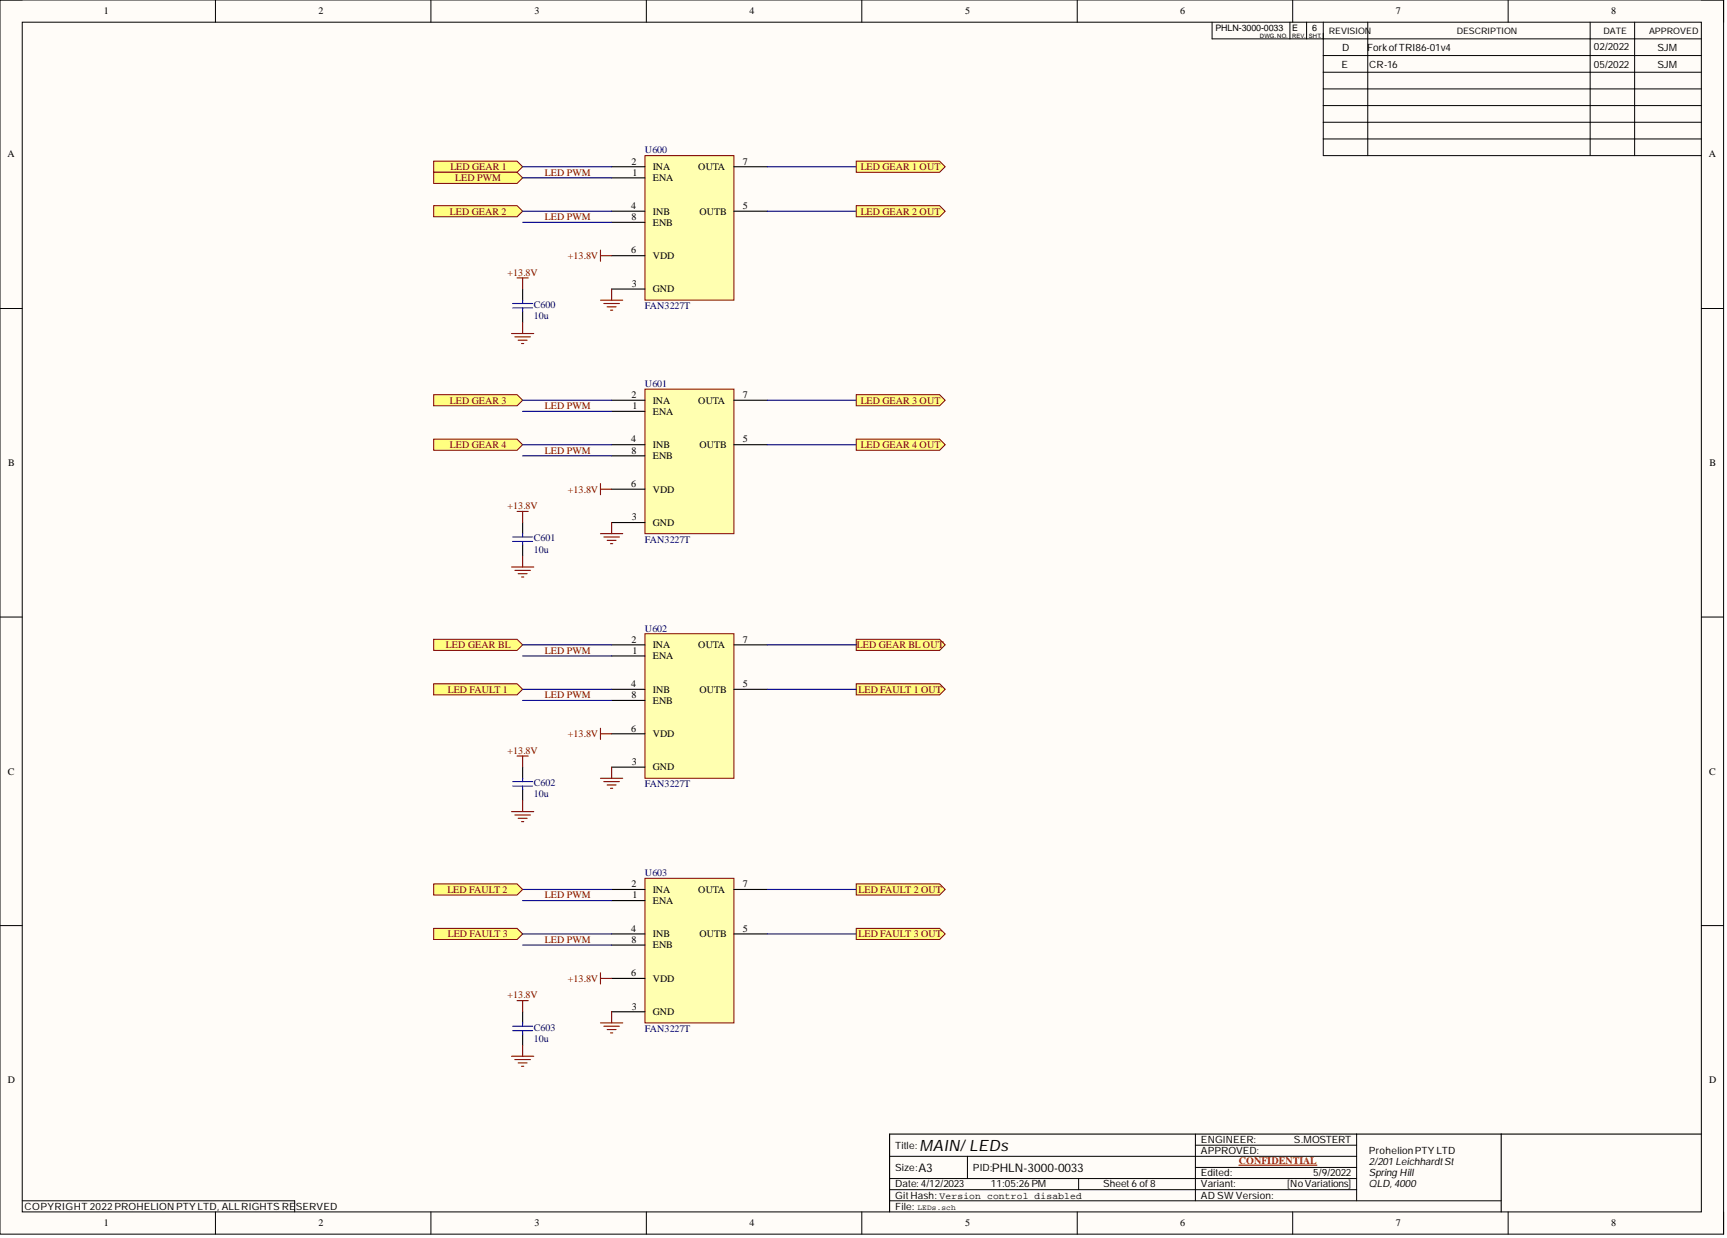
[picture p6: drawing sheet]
<svg xmlns="http://www.w3.org/2000/svg" width="393mm" height="282mm" viewBox="0 0 393 282" stroke-linecap="round" stroke-linejoin="round" font-family="sans-serif">
<defs><g id="words">
<text font-size="3.6" x="209.5" y="262">MAIN/LEDs</text>
<g font-size="2.7">
<text x="209.2" y="266.7">A3</text>
<text x="225.9" y="266.7">PHLN-3000-0033</text>
</g>
<g font-size="2.3">
<text x="23.6" y="3.3">1</text>
<text x="72.5" y="3.3">2</text>
<text x="121.7" y="3.3">3</text>
<text x="170.7" y="3.3">4</text>
<text x="219.8" y="3.3">5</text>
<text x="268.8" y="3.3">6</text>
<text x="317.9" y="3.3">7</text>
<text x="367" y="3.3">8</text>
<text x="305.7" y="11.6">D</text>
<text x="311.4" y="11.6">ForkofTRI86-01v4</text>
<text x="363" y="11.4">02/2022</text>
<text x="377.5" y="11.6">SJM</text>
<text x="305.5" y="15.4">E</text>
<text x="311.9" y="15.4">CR-16</text>
<text x="363" y="15.4">05/2022</text>
<text x="377.5" y="15.4">SJM</text>
<text x="1.7" y="35.9">A</text>
<text x="389.2" y="35.9">A</text>
<text x="143.9" y="37.5">2</text>
<text x="144" y="40">1</text>
<text x="148.7" y="41.3">ENA</text>
<text x="148.7" y="38.7">INA</text>
<text x="159.1" y="38.7">OUTA</text>
<text x="169.2" y="37.5">7</text>
<text x="143.8" y="47.6">4</text>
<text x="169.2" y="47.6">5</text>
<text x="143.9" y="50.1">8</text>
<text x="148.7" y="48.9">INB</text>
<text x="148.7" y="51.4">ENB</text>
<text x="159.3" y="48.9">OUTB</text>
<text x="143.8" y="57.7">6</text>
<text x="148.7" y="59">VDD</text>
<text x="143.9" y="65.3">3</text>
<text x="148.7" y="66.6">GND</text>
<text x="143.9" y="90.6">2</text>
<text x="144" y="93.2">1</text>
<text x="148.7" y="94.4">ENA</text>
<text x="148.7" y="91.9">INA</text>
<text x="159.1" y="91.9">OUTA</text>
<text x="169.2" y="90.6">7</text>
<text x="143.8" y="100.7">4</text>
<text x="169.2" y="100.7">5</text>
<text x="1.9" y="106.1">B</text>
<text x="143.9" y="103.3">8</text>
<text x="148.7" y="102">INB</text>
<text x="148.7" y="104.5">ENB</text>
<text x="159.3" y="102">OUTB</text>
<text x="389.4" y="106.1">B</text>
<text x="143.8" y="110.9">6</text>
<text x="148.7" y="112.1">VDD</text>
<text x="143.9" y="118.5">3</text>
<text x="148.7" y="119.7">GND</text>
<text x="143.9" y="146.3">2</text>
<text x="144" y="148.8">1</text>
<text x="148.7" y="147.6">INA</text>
<text x="159.1" y="147.6">OUTA</text>
<text x="169.2" y="146.3">7</text>
<text x="148.7" y="150.1">ENA</text>
<text x="143.8" y="156.4">4</text>
<text x="143.9" y="159">8</text>
<text x="148.7" y="157.7">INB</text>
<text x="148.7" y="160.2">ENB</text>
<text x="159.3" y="157.7">OUTB</text>
<text x="169.2" y="156.4">5</text>
<text x="143.8" y="166.6">6</text>
<text x="148.7" y="167.8">VDD</text>
<text x="1.8" y="176.4">C</text>
<text x="143.9" y="174.2">3</text>
<text x="148.7" y="175.4">GND</text>
<text x="389.3" y="176.4">C</text>
<text x="143.9" y="202">2</text>
<text x="148.7" y="203.3">INA</text>
<text x="159.1" y="203.3">OUTA</text>
<text x="169.2" y="202">7</text>
<text x="144" y="204.5">1</text>
<text x="148.7" y="205.8">ENA</text>
<text x="143.8" y="212.1">4</text>
<text x="143.9" y="214.7">8</text>
<text x="148.7" y="213.4">INB</text>
<text x="148.7" y="215.9">ENB</text>
<text x="159.3" y="213.4">OUTB</text>
<text x="169.2" y="212.1">5</text>
<text x="143.8" y="222.3">6</text>
<text x="148.7" y="223.5">VDD</text>
<text x="143.9" y="229.9">3</text>
<text x="148.7" y="231.1">GND</text>
<text x="1.8" y="246.6">D</text>
<text x="389.3" y="246.6">D</text>
<text x="203.9" y="261.5">Title:</text>
<text x="273.5" y="260.2">ENGINEER:</text>
<text x="273.5" y="262.8">APPROVED:</text>
<text x="294.7" y="260.2">S.MOSTERT</text>
<text x="311.8" y="262.8">ProhelionPTY LTD</text>
<text x="203.9" y="266.6">Size:</text>
<text x="221.6" y="266.6">PID:</text>
<text x="273.5" y="267.8">Edited:</text>
<text x="299.1" y="267.8">5/9/2022</text>
<text x="311.8" y="265.3">2/201 LeichhardtSt</text>
<text x="311.8" y="267.8">Spring Hill</text>
<text x="5.6" y="275.4">COPYRIGHT 2022PROHELION PTY LTD, ALLRIGHTS RESERVED</text>
<text x="203.9" y="270.4">Date:4/12/2023</text>
<text x="203.9" y="272.9">GitHash: Version control disabled</text>
<text x="203.9" y="275.4">File:</text>
<text x="225.7" y="270.4">11:05:26PM</text>
<text x="251.2" y="270.4">Sheet6of8</text>
<text x="273.5" y="272.9">AD SW Version:</text>
<text x="273.5" y="270.4">Variant:</text>
<text x="293.2" y="270.4">[NoVariations]</text>
<text x="311.8" y="270.4">QLD,4000</text>
<text x="23.6" y="279.2">1</text>
<text x="72.5" y="279.2">2</text>
<text x="121.7" y="279.2">3</text>
<text x="170.7" y="279.2">4</text>
<text x="219.8" y="279.2">5</text>
<text x="268.8" y="279.2">6</text>
<text x="317.9" y="279.2">7</text>
<text x="367" y="279.2">8</text>
</g>
<g font-size="2.3" fill="#000080">
<text x="146.9" y="34.9">U600</text>
<text x="121.6" y="70.1">C600</text>
<text x="146.9" y="70.4">FAN3227T</text>
<text x="121.6" y="72.6">10u</text>
<text x="146.9" y="88.1">U601</text>
<text x="121.6" y="123.3">C601</text>
<text x="121.6" y="125.8">10u</text>
<text x="146.9" y="123.5">FAN3227T</text>
<text x="146.9" y="143.8">U602</text>
<text x="121.6" y="179">C602</text>
<text x="146.9" y="179.2">FAN3227T</text>
<text x="121.6" y="181.5">10u</text>
<text x="146.9" y="199.5">U603</text>
<text x="121.6" y="234.7">C603</text>
<text x="121.6" y="237.2">10u</text>
<text x="146.9" y="234.9">FAN3227T</text>
</g>
<g font-size="2.3" fill="#800000">
<text x="102.6" y="38.7">LED GEAR 1</text>
<text x="103.7" y="41.3">LED PWM</text>
<text x="124.1" y="40">LED PWM</text>
<text x="196" y="38.7">LED GEAR 1 OUT</text>
<text x="102.5" y="48.9">LED GEAR 2</text>
<text x="124.1" y="50.1">LED PWM</text>
<text x="196" y="48.9">LED GEAR 2 OUT</text>
<text x="129.3" y="59">+13.8V</text>
<text x="115.6" y="62.8">+13.8V</text>
<text x="102.5" y="91.9">LED GEAR 3</text>
<text x="124.1" y="93.2">LED PWM</text>
<text x="196" y="91.9">LED GEAR 3 OUT</text>
<text x="102.5" y="102">LED GEAR 4</text>
<text x="124.1" y="103.3">LED PWM</text>
<text x="196" y="102">LED GEAR 4 OUT</text>
<text x="129.3" y="112.1">+13.8V</text>
<text x="115.6" y="115.9">+13.8V</text>
<text x="101.6" y="147.6">LED GEAR BL</text>
<text x="124.1" y="148.8">LED PWM</text>
<text x="195.2" y="147.6">LED GEAR BL OUT</text>
<text x="102" y="157.7">LED FAULT 1</text>
<text x="124.1" y="159">LED PWM</text>
<text x="195.5" y="157.7">LED FAULT 1 OUT</text>
<text x="129.3" y="167.8">+13.8V</text>
<text x="115.6" y="171.6">+13.8V</text>
<text x="101.9" y="203.3">LED FAULT 2</text>
<text x="195.5" y="203.3">LED FAULT 2 OUT</text>
<text x="124.1" y="204.5">LED PWM</text>
<text x="102" y="213.4">LED FAULT 3</text>
<text x="124.1" y="214.7">LED PWM</text>
<text x="195.5" y="213.4">LED FAULT 3 OUT</text>
<text x="115.6" y="227.3">+13.8V</text>
<text x="129.3" y="223.5">+13.8V</text>
</g>
<text font-size="2.3" fill="#f00" x="282.1" y="265">CONFIDENTIAL</text>
<g font-size="2">
<text x="276.8" y="7.2">PHLN-3000-0033</text>
<text x="294.3" y="7.2">E</text>
<text x="298.9" y="7.2">6</text>
<text x="302.7" y="7.7">REVISION</text>
<text x="331.8" y="7.7">DESCRIPTION</text>
<text x="365.2" y="7.7">DATE</text>
<text x="375.6" y="7.7">APPROVED</text>
</g>
<text font-size="1.8" x="208.9" y="275.4">LEDs.sch</text>
<g font-size="1.4">
<text x="287" y="8.6">DWG. NO.</text>
<text x="294.3" y="8.6">REV.</text>
<text x="298.1" y="8.6">SHT.</text>
</g>
</g></defs>
<path d="M0 0h392.6v281h-392.6z" fill-rule="evenodd" fill="#fffcf8"/>
<path d="M0 0h392.6v281h-392.6z" fill="none" stroke="#000" stroke-width=".23"/>
<path d="M5.1 5.1h382.4v270.8h-382.4z" fill-rule="evenodd" fill="#fffcf8"/>
<g fill="none" stroke="#000" stroke-width=".23">
<path d="M0 0h5.1M49.1 0v5.1M98.1 0v5.1M147.2 0v5.1M196.3 0v5.1M245.4 0v5.1M294.4 0v5.1M343.5 0v5.1M387.5 0h5.1v5.1M5.1 5.1h382.4v270.8h-382.4zM276.1 5.1v3.8h111.4M293.8 5.1v3.8"/>
<path d="M297.6 5.1v3.8M301.4 5.1v30.3h86.1M301.4 12.6h86.1M301.4 16.4h86.1M311.5 5.1v30.3M362.2 5.1v30.3M372.3 5.1v30.3M301.4 20.2h86.1M301.4 24h86.1M301.4 27.8h86.1M301.4 31.6h86.1M0 70.2h5.1"/>
<path d="M387.5 70.2h5.1M0 140.5h5.1M387.5 140.5h5.1M0 210.7h5.1M387.5 210.7h5.1M272.3 258.2v15.2M309 258.2v15.2M5.1 273.4h62v2.5M49.1 275.9v5.1M98.1 275.9v5.1M147.2 275.9v5.1M196.3 275.9v5.1"/>
<path d="M202.6 263.3h106.4M202.6 270.9h106.4M202.6 268.3h106.4M202.6 273.4h139.3M220.3 263.3v5M245.4 275.9v5.1M245.7 268.3v2.6M272.3 260.7h36.7M272.3 265.8h36.7M294.4 275.9v5.1M343.5 275.9v5.1M392.6 275.9v5.1"/>
</g>
<path d="M341.9 258.2v17.7M387.5 258.2h-184.9v17.7" fill="none" stroke="#000" stroke-width=".25"/>
<path d="M282.2 265.3h17.7" fill="none" stroke="#f00" stroke-width=".25"/>
<path d="M98.8 36.7h19l1.2 1.3-1.2 1.2h-19z" fill-rule="evenodd" fill="#ffff80"/>
<path d="M98.8 36.7h19l1.2 1.3-1.2 1.2h-19z" fill="none" stroke="#800000" stroke-width=".23"/>
<path d="M146.9 35.4h20.3v32.9h-20.3z" fill-rule="evenodd" fill="#ffffb0"/>
<path d="M146.9 35.4h20.3v32.9h-20.3z" fill="none" stroke="#800000" stroke-width=".23"/>
<path d="M139.3 38h7.6M167.2 38h7.6M139.3 40.5h7.6M139.3 48.1h7.6M139.3 58.2h7.6M139.3 50.6h7.6M167.2 48.1h7.6M139.3 65.8h7.6" fill="none" stroke="#000" stroke-width=".25"/>
<path d="M98.8 46.8h19l1.2 1.3-1.2 1.3h-19z" fill-rule="evenodd" fill="#ffff80"/>
<path d="M98.8 46.8h19l1.2 1.3-1.2 1.3h-19z" fill="none" stroke="#800000" stroke-width=".23"/>
<path d="M119 38h20.3M119 48.1h20.3" fill="none" stroke="#000080" stroke-width=".25"/>
<path d="M98.8 39.2h19l1.2 1.3-1.2 1.3h-19z" fill-rule="evenodd" fill="#ffff80"/>
<path d="M98.8 39.2h19l1.2 1.3-1.2 1.3h-19z" fill="none" stroke="#800000" stroke-width=".23"/>
<path d="M174.8 38h20.2M119 40.5h20.3M119 50.6h20.3M174.8 48.1h20.2" fill="none" stroke="#000080" stroke-width=".25"/>
<path d="M116.5 75.9h5.1M117.3 76.7h3.5M118 77.5h2.1M118.8 78.2h.5M119 73.4v2.5M136.8 68.3h5M137.5 69.1h3.6M138.3 69.9h2M139 70.6h.6M139.3 65.8v2.5" fill="none" stroke="#800000" stroke-width=".25"/>
<path d="M119 65.8v2.5M119 70.9v2.5" fill="none" stroke="#000" stroke-width=".25"/>
<path d="M116.8 70.1h4.5M116.8 69.1h4.5M119 68.3v.8M119 70.1v.8" fill="none" stroke="#00f" stroke-width=".25"/>
<path d="M195 36.7h19l1.3 1.3-1.3 1.2h-19z" fill-rule="evenodd" fill="#ffff80"/>
<path d="M195 36.7h19l1.3 1.3-1.3 1.2h-19z" fill="none" stroke="#800000" stroke-width=".23"/>
<path d="M195 46.8h19l1.3 1.3-1.3 1.3h-19z" fill-rule="evenodd" fill="#ffff80"/>
<path d="M195 46.8h19l1.3 1.3-1.3 1.3h-19z" fill="none" stroke="#800000" stroke-width=".23"/>
<path d="M98.8 89.9h19l1.2 1.2-1.2 1.3h-19z" fill-rule="evenodd" fill="#ffff80"/>
<path d="M98.8 89.9h19l1.2 1.2-1.2 1.3h-19z" fill="none" stroke="#800000" stroke-width=".23"/>
<path d="M146.9 88.6h20.3v32.9h-20.3z" fill-rule="evenodd" fill="#ffffb0"/>
<path d="M146.9 88.6h20.3v32.9h-20.3z" fill="none" stroke="#800000" stroke-width=".23"/>
<path d="M139.3 93.7h7.6M139.3 91.1h7.6M167.2 91.1h7.6M139.3 119h7.6M139.3 101.3h7.6M139.3 111.4h7.6M139.3 103.8h7.6M167.2 101.3h7.6" fill="none" stroke="#000" stroke-width=".25"/>
<path d="M98.8 100h19l1.2 1.3-1.2 1.2h-19z" fill-rule="evenodd" fill="#ffff80"/>
<path d="M98.8 100h19l1.2 1.3-1.2 1.2h-19z" fill="none" stroke="#800000" stroke-width=".23"/>
<path d="M119 91.1h20.3M119 93.7h20.3M174.8 91.1h20.2M119 101.3h20.3M119 103.8h20.3M174.8 101.3h20.2" fill="none" stroke="#000080" stroke-width=".25"/>
<path d="M139.3 119v2.5M116.5 129.1h5.1M117.3 129.9h3.5M118 130.6h2.1M118.8 131.4h.5M119 126.6v2.5M136.8 121.5h5M137.5 122.3h3.6M138.3 123h2M139 123.8h.6" fill="none" stroke="#800000" stroke-width=".25"/>
<path d="M119 119v2.5M119 124v2.6" fill="none" stroke="#000" stroke-width=".25"/>
<path d="M116.8 123.3h4.5M116.8 122.3h4.5M119 121.5v.8M119 123.3v.7" fill="none" stroke="#00f" stroke-width=".25"/>
<path d="M195 89.9h19l1.3 1.2-1.3 1.3h-19z" fill-rule="evenodd" fill="#ffff80"/>
<path d="M195 89.9h19l1.3 1.2-1.3 1.3h-19z" fill="none" stroke="#800000" stroke-width=".23"/>
<path d="M195 100h19l1.3 1.3-1.3 1.2h-19z" fill-rule="evenodd" fill="#ffff80"/>
<path d="M195 100h19l1.3 1.3-1.3 1.2h-19z" fill="none" stroke="#800000" stroke-width=".23"/>
<path d="M98.8 145.6h19l1.2 1.2-1.2 1.3h-19z" fill-rule="evenodd" fill="#ffff80"/>
<path d="M98.8 145.6h19l1.2 1.2-1.2 1.3h-19z" fill="none" stroke="#800000" stroke-width=".23"/>
<path d="M146.9 144.3h20.3v32.9h-20.3z" fill-rule="evenodd" fill="#ffffb0"/>
<path d="M146.9 144.3h20.3v32.9h-20.3z" fill="none" stroke="#800000" stroke-width=".23"/>
<path d="M139.3 149.4h7.6M139.3 146.8h7.6M139.3 156.9h7.6M139.3 159.5h7.6M167.2 146.8h7.6M167.2 156.9h7.6M119 174.7v2.5M119 179.7v2.6M139.3 174.7h7.6M139.3 167.1h7.6" fill="none" stroke="#000" stroke-width=".25"/>
<path d="M119 146.8h20.3M119 149.4h20.3" fill="none" stroke="#000080" stroke-width=".25"/>
<path d="M136.8 177.2h5M137.5 178h3.6M138.3 178.7h2M139 179.5h.6M139.3 174.7v2.5M116.5 184.8h5.1M117.3 185.6h3.5M118 186.3h2.1M118.8 187.1h.5M119 182.3v2.5" fill="none" stroke="#800000" stroke-width=".25"/>
<path d="M116.8 179h4.5M116.8 178h4.5M119 177.2v.8M119 179v.7" fill="none" stroke="#00f" stroke-width=".25"/>
<path d="M195 145.6h19l1.3 1.2-1.3 1.3h-19z" fill-rule="evenodd" fill="#ffff80"/>
<path d="M195 145.6h19l1.3 1.2-1.3 1.3h-19z" fill="none" stroke="#800000" stroke-width=".23"/>
<path d="M119 159.5h20.3" fill="none" stroke="#000080" stroke-width=".25"/>
<path d="M98.8 155.7h19l1.2 1.2-1.2 1.3h-19z" fill-rule="evenodd" fill="#ffff80"/>
<path d="M98.8 155.7h19l1.2 1.2-1.2 1.3h-19z" fill="none" stroke="#800000" stroke-width=".23"/>
<path d="M146.9 200h20.3v32.9h-20.3z" fill-rule="evenodd" fill="#ffffb0"/>
<path d="M146.9 200h20.3v32.9h-20.3z" fill="none" stroke="#800000" stroke-width=".23"/>
<path d="M139.3 205h7.6M139.3 202.5h7.6M139.3 212.6h7.6M139.3 215.2h7.6M167.2 202.5h7.6M167.2 212.6h7.6M139.3 230.4h7.6M139.3 222.8h7.6" fill="none" stroke="#000" stroke-width=".25"/>
<path d="M98.8 211.4h19l1.2 1.2-1.2 1.3h-19z" fill-rule="evenodd" fill="#ffff80"/>
<path d="M98.8 211.4h19l1.2 1.2-1.2 1.3h-19z" fill="none" stroke="#800000" stroke-width=".23"/>
<path d="M119 202.5h20.3M119 212.6h20.3M119 205h20.3M119 215.2h20.3M174.8 202.5h20.2M174.8 212.6h20.2" fill="none" stroke="#000080" stroke-width=".25"/>
<path d="M119 238v2.5M136.8 232.9h5M137.5 233.7h3.6M138.3 234.4h2M139 235.2h.6M139.3 230.4v2.5M116.5 240.5h5.1M117.3 241.2h3.5M118 242h2.1M118.8 242.8h.5" fill="none" stroke="#800000" stroke-width=".25"/>
<path d="M119 230.4v2.5M119 235.4v2.6" fill="none" stroke="#000" stroke-width=".25"/>
<path d="M116.8 234.7h4.5M116.8 233.7h4.5M119 232.9v.8M119 234.7v.7" fill="none" stroke="#00f" stroke-width=".25"/>
<path d="M195 155.7h19l1.3 1.2-1.3 1.3h-19z" fill-rule="evenodd" fill="#ffff80"/>
<path d="M195 155.7h19l1.3 1.2-1.3 1.3h-19z" fill="none" stroke="#800000" stroke-width=".23"/>
<path d="M195 201.2h19l1.3 1.3-1.3 1.3h-19z" fill-rule="evenodd" fill="#ffff80"/>
<path d="M195 201.2h19l1.3 1.3-1.3 1.3h-19z" fill="none" stroke="#800000" stroke-width=".23"/>
<path d="M174.8 146.8h20.2M174.8 156.9h20.2" fill="none" stroke="#000080" stroke-width=".25"/>
<path d="M195 211.4h19l1.3 1.2-1.3 1.3h-19z" fill-rule="evenodd" fill="#ffff80"/>
<path d="M195 211.4h19l1.3 1.2-1.3 1.3h-19z" fill="none" stroke="#800000" stroke-width=".23"/>
<path d="M119 156.9h20.3" fill="none" stroke="#000080" stroke-width=".25"/>
<path d="M98.8 201.2h19l1.2 1.3-1.2 1.3h-19z" fill-rule="evenodd" fill="#ffff80"/>
<path d="M98.8 201.2h19l1.2 1.3-1.2 1.3h-19z" fill="none" stroke="#800000" stroke-width=".23"/>
<g fill="none" stroke="#800000" stroke-width=".25">
<path d="M136.8 57v2.5M136.8 58.2h2.5M117.8 63.3h2.5M119 63.3v2.5M117.8 116.4h2.5M119 116.4v2.6M136.8 110.1v2.5M136.8 111.4h2.5M117.8 172.1h2.5M119 172.1v2.6M136.8 165.8v2.5M136.8 167.1h2.5"/>
<path d="M117.8 227.8h2.5M119 227.8v2.6M136.8 221.5v2.5M136.8 222.8h2.5"/>
</g>
<use href="#words"/>
</svg>
